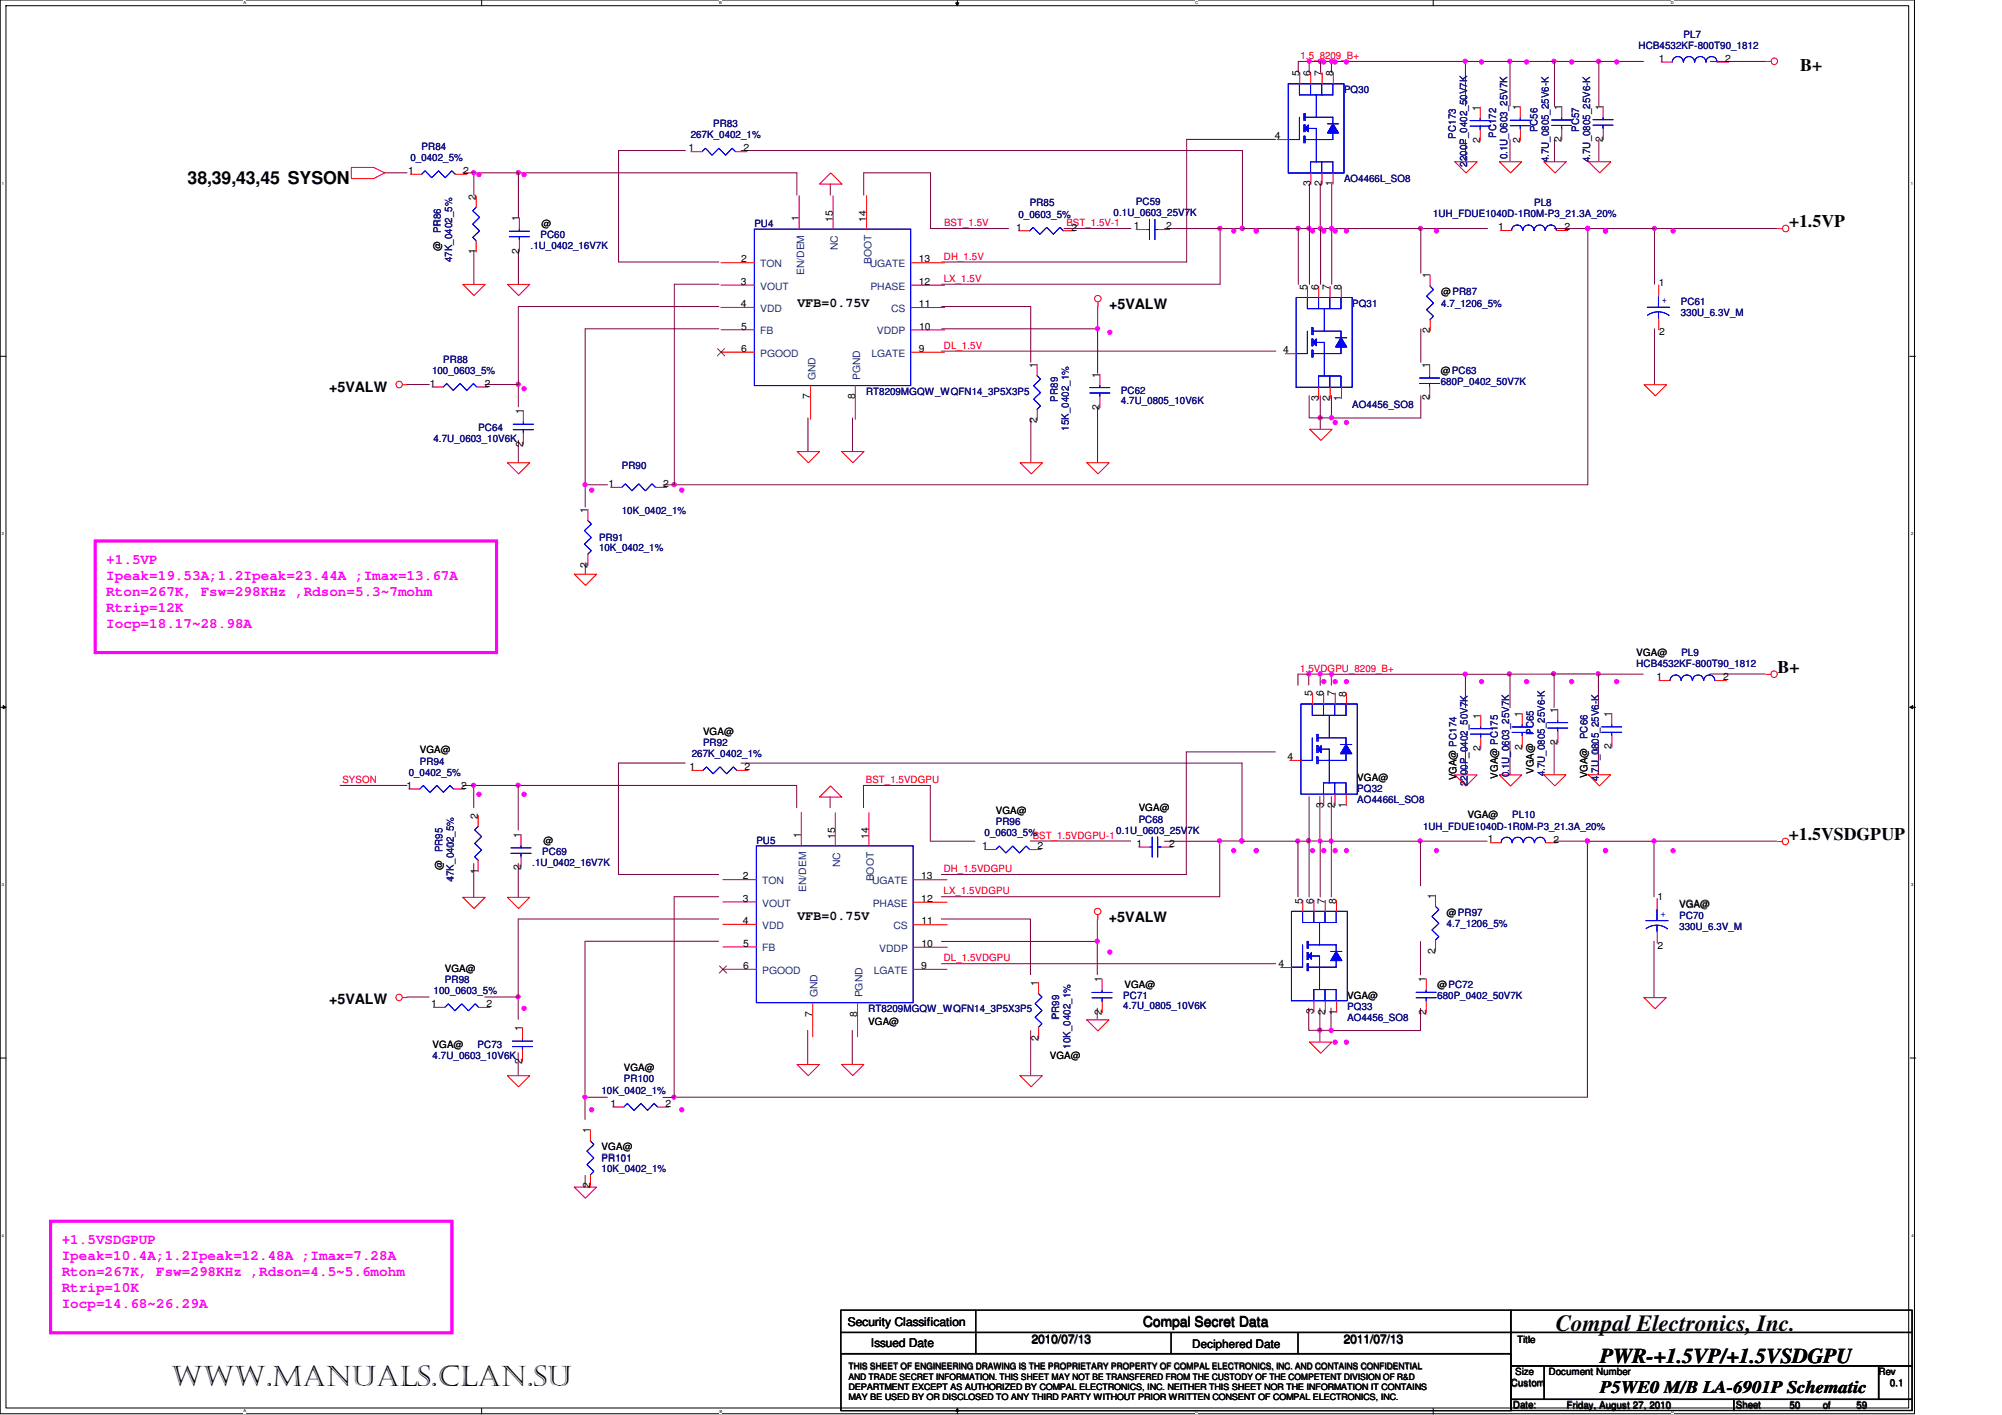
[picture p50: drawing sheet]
<svg xmlns="http://www.w3.org/2000/svg" width="297mm" height="210mm" viewBox="0 0 297 210" stroke-linecap="round" stroke-linejoin="round" font-family="sans-serif">
<defs><g id="words">
<text font-size="4.2" x="25.4" y="205.5">www.manuals.clan.su</text>
<text font-size="3.4" x="230.8" y="197.5">Compal Electronics, Inc.</text>
<text font-size="3.1" x="237.4" y="202.1">PWR-+1.5VP/+1.5VSDGPU</text>
<g font-size="2.6">
<text x="267.1" y="10.5">B+</text>
<text x="27.8" y="27.3">38,39,43,45 SYSON</text>
<text x="265.5" y="33.7">+1.5VP</text>
<text x="263.7" y="99.8">B+</text>
<text x="265.4" y="124.6">+1.5VSDGPUP</text>
<text x="237.4" y="206.6">P5WE0 M/B LA-6901P Schematic</text>
</g>
<g font-size="2.1">
<text x="164.6" y="45.8">+5VALW</text>
<text x="48.8" y="58.1">+5VALW</text>
<text x="164.5" y="136.7">+5VALW</text>
<text x="48.8" y="149">+5VALW</text>
<text x="169.6" y="196.8">Compal Secret Data</text>
</g>
<g font-size="2.1" fill="#f0f">
<text x="15.8" y="83.7">+1.5VP</text>
<text x="15.8" y="86">Ipeak=19.53A;1.2Ipeak=23.44A ;Imax=13.67A</text>
<text x="15.8" y="88.4">Rton=267K, Fsw=298KHz ,Rdson=5.3~7mohm</text>
<text x="15.8" y="90.8">Rtrip=12K</text>
<text x="15.8" y="93.2">Iocp=18.17~28.98A</text>
<text x="9.2" y="184.6">+1.5VSDGPUP</text>
<text x="9.2" y="186.9">Ipeak=10.4A;1.2Ipeak=12.48A ;Imax=7.28A</text>
<text x="9.2" y="189.3">Rton=267K, Fsw=298KHz ,Rdson=4.5~5.6mohm</text>
<text x="9.2" y="191.7">Rtrip=10K</text>
<text x="9.2" y="194.1">Iocp=14.68~26.29A</text>
</g>
<g font-size="2">
<text x="118.3" y="45.5">VFB=0.75V</text>
<text x="118.3" y="136.5">VFB=0.75V</text>
</g>
<g font-size="1.8">
<text x="125.8" y="196.6">Security Classification</text>
<text x="129.2" y="199.8">Issued Date</text>
<text x="153" y="199.3">2010/07/13</text>
<text x="199.3" y="199.3">2011/07/13</text>
</g>
<text font-size="1.7" x="176.9" y="199.9">Deciphered Date</text>
<g font-size="1.5" fill="#000080">
<text x="249.8" y="5.6">PL7</text>
<text x="243.1" y="7.2">HCB4532KF-800T90_1812</text>
<text x="199.4" y="13.8">PQ30</text>
<text x="60.9" y="23.9">0_0402_5%</text>
<text x="62.6" y="22.2">PR84</text>
<text x="102.5" y="20.5">267K_0402_1%</text>
<text x="105.8" y="18.9">PR83</text>
<text x="216" y="20.5" transform="rotate(-90 216 20.5)">PC173</text>
<text x="222" y="20.5" transform="rotate(-90 222 20.5)">PC172</text>
<text x="223.6" y="23.6" transform="rotate(-90 223.6 23.6)">0.1U_0603_25V7K</text>
<text x="228.1" y="19.6" transform="rotate(-90 228.1 19.6)">PC56</text>
<text x="234.3" y="19.6" transform="rotate(-90 234.3 19.6)">PC57</text>
<text x="199.4" y="27">AO4466L_SO8</text>
<text x="217.7" y="24.7" transform="rotate(-90 217.7 24.7)">2200P_0402_50V7K</text>
<text x="229.8" y="24.1" transform="rotate(-90 229.8 24.1)">4.7U_0805_25V6-K</text>
<text x="235.9" y="24" transform="rotate(-90 235.9 24)">4.7U_0805_25V6-K</text>
<text x="65.4" y="34.6" transform="rotate(-90 65.4 34.6)">PR86</text>
<text x="80.2" y="35.3">PC60</text>
<text x="111.9" y="33.7">PU4</text>
<text x="151.1" y="32.3">0_0603_5%</text>
<text x="152.8" y="30.6">PR85</text>
<text x="165.2" y="32.1">0.1U_0603_25V7K</text>
<text x="168.5" y="30.4">PC59</text>
<text x="212.6" y="32.2">1UH_FDUE1040D-1R0M-P3_21.3A_20%</text>
<text x="227.6" y="30.6">PL8</text>
<text x="67.1" y="38.9" transform="rotate(-90 67.1 38.9)">47K_0402_5%</text>
<text x="78.7" y="37">.1U_0402_16V7K</text>
<text x="200.6" y="45.5">PQ31</text>
<text x="213.8" y="45.5">4.7_1206_5%</text>
<text x="249.4" y="45.3">PC61</text>
<text x="249.4" y="46.9">330U_6.3V_M</text>
<text x="65.8" y="53.8">PR88</text>
<text x="64.1" y="55.4">100_0603_5%</text>
<text x="128.5" y="58.6">RT8209MGQW_WQFN14_3P5X3P5</text>
<text x="156.9" y="59.6" transform="rotate(-90 156.9 59.6)">PR89</text>
<text x="166.3" y="58.5">PC62</text>
<text x="166.3" y="60">4.7U_0805_10V6K</text>
<text x="213.8" y="57.1">680P_0402_50V7K</text>
<text x="64.3" y="65.6">4.7U_0603_10V6K</text>
<text x="71" y="64">PC64</text>
<text x="158.6" y="63.9" transform="rotate(-90 158.6 63.9)">15K_0402_1%</text>
<text x="200.6" y="60.5">AO4456_SO8</text>
<text x="92.3" y="69.5">PR90</text>
<text x="92.3" y="76.3">10K_0402_1%</text>
<text x="88.9" y="80.2">PR91</text>
<text x="88.9" y="81.7">10K_0402_1%</text>
<text x="242.8" y="99">HCB4532KF-800T90_1812</text>
<text x="249.5" y="97.3">PL9</text>
<text x="62.3" y="113.4">PR94</text>
<text x="102.6" y="112.3">267K_0402_1%</text>
<text x="104.3" y="110.6">PR92</text>
<text x="227.5" y="109" transform="rotate(-90 227.5 109)">PC65</text>
<text x="235.5" y="109.7" transform="rotate(-90 235.5 109.7)">PC66</text>
<text x="60.6" y="115.1">0_0402_5%</text>
<text x="201.4" y="117.5">PQ32</text>
<text x="201.4" y="119.2">AO4466L_SO8</text>
<text x="217.8" y="116.6" transform="rotate(-90 217.8 116.6)">2200P_0402_50V7K</text>
<text x="223.9" y="115.3" transform="rotate(-90 223.9 115.3)">0.1U_0603_25V7K</text>
<text x="229.2" y="115.1" transform="rotate(-90 229.2 115.1)">4.7U_0805_25V6-K</text>
<text x="237.2" y="115.8" transform="rotate(-90 237.2 115.8)">4.7U_0805_25V6-K</text>
<text x="112.2" y="125.2">PU5</text>
<text x="146.1" y="124">0_0603_5%</text>
<text x="147.7" y="122.4">PR96</text>
<text x="165.6" y="123.7">0.1U_0603_25V7K</text>
<text x="168.9" y="122">PC68</text>
<text x="211.1" y="123.1">1UH_FDUE1040D-1R0M-P3_21.3A_20%</text>
<text x="224.4" y="121.4">PL10</text>
<text x="65.7" y="126.4" transform="rotate(-90 65.7 126.4)">PR95</text>
<text x="67.3" y="130.8" transform="rotate(-90 67.3 130.8)">47K_0402_5%</text>
<text x="79" y="128.5">.1U_0402_16V7K</text>
<text x="80.5" y="126.8">PC69</text>
<text x="214.6" y="137.5">4.7_1206_5%</text>
<text x="249.2" y="136.3">PC70</text>
<text x="249.2" y="137.9">330U_6.3V_M</text>
<text x="64.3" y="147.5">100_0603_5%</text>
<text x="66" y="145.8">PR98</text>
<text x="166.7" y="148.2">PC71</text>
<text x="166.7" y="149.7">4.7U_0805_10V6K</text>
<text x="199.9" y="149.8">PQ33</text>
<text x="213.3" y="148.2">680P_0402_50V7K</text>
<text x="70.9" y="155.5">PC73</text>
<text x="128.8" y="150.1">RT8209MGQW_WQFN14_3P5X3P5</text>
<text x="157.2" y="151.2" transform="rotate(-90 157.2 151.2)">PR99</text>
<text x="158.8" y="155.5" transform="rotate(-90 158.8 155.5)">10K_0402_1%</text>
<text x="199.9" y="151.5">AO4456_SO8</text>
<text x="64.2" y="157.1">4.7U_0603_10V6K</text>
<text x="92.6" y="160.6">PR100</text>
<text x="89.2" y="162.2">10K_0402_1%</text>
<text x="89.3" y="172.3">PR101</text>
<text x="89.3" y="173.8">10K_0402_1%</text>
</g>
<g font-size="1.5">
<text x="192.8" y="11.3" transform="rotate(-90 192.8 11.3)">5</text>
<text x="194.4" y="11.3" transform="rotate(-90 194.4 11.3)">6</text>
<text x="196.1" y="11.3" transform="rotate(-90 196.1 11.3)">7</text>
<text x="197.8" y="11.3" transform="rotate(-90 197.8 11.3)">8</text>
<text x="246.1" y="9.2">1</text>
<text x="256" y="9.2">2</text>
<text x="219.6" y="16.4" transform="rotate(-90 219.6 16.4)">1</text>
<text x="225.5" y="16.3" transform="rotate(-90 225.5 16.3)">1</text>
<text x="231.7" y="16.3" transform="rotate(-90 231.7 16.3)">1</text>
<text x="237.8" y="16.3" transform="rotate(-90 237.8 16.3)">1</text>
<text x="102.2" y="22.5">1</text>
<text x="110.3" y="22.5">2</text>
<text x="189.2" y="20.7">4</text>
<text x="219.6" y="21.2" transform="rotate(-90 219.6 21.2)">2</text>
<text x="225.5" y="21.2" transform="rotate(-90 225.5 21.2)">2</text>
<text x="231.7" y="21.1" transform="rotate(-90 231.7 21.1)">2</text>
<text x="237.8" y="21.1" transform="rotate(-90 237.8 21.1)">2</text>
<text x="60.6" y="25.8">1</text>
<text x="68.7" y="25.8">2</text>
<text x="70.6" y="29.6" transform="rotate(-90 70.6 29.6)">2</text>
<text x="194.5" y="27.7" transform="rotate(-90 194.5 27.7)">3</text>
<text x="196.1" y="27.7" transform="rotate(-90 196.1 27.7)">2</text>
<text x="197.7" y="27.7" transform="rotate(-90 197.7 27.7)">1</text>
<text x="77" y="32.8" transform="rotate(-90 77 32.8)">1</text>
<text x="80.4" y="33.7">@</text>
<text x="118.5" y="32.9" transform="rotate(-90 118.5 32.9)">1</text>
<text x="123.6" y="32.9" transform="rotate(-90 123.6 32.9)">15</text>
<text x="128.5" y="32.9" transform="rotate(-90 128.5 32.9)">14</text>
<text x="150.8" y="34.2">1</text>
<text x="159" y="34.2">2</text>
<text x="168.2" y="34">1</text>
<text x="173" y="34">2</text>
<text x="222.3" y="34.2">1</text>
<text x="232.1" y="34.2">2</text>
<text x="65.4" y="37.2" transform="rotate(-90 65.4 37.2)">@</text>
<text x="70.6" y="37.7" transform="rotate(-90 70.6 37.7)">1</text>
<text x="77" y="37.6" transform="rotate(-90 77 37.6)">2</text>
<text x="110" y="38.9">2</text>
<text x="136.3" y="38.9">13</text>
<text x="212.1" y="41.3" transform="rotate(-90 212.1 41.3)">1</text>
<text x="109.9" y="42.2">3</text>
<text x="109.9" y="45.6">4</text>
<text x="136.3" y="42.3">12</text>
<text x="136.3" y="45.6">11</text>
<text x="194" y="43" transform="rotate(-90 194 43)">5</text>
<text x="195.6" y="43" transform="rotate(-90 195.6 43)">6</text>
<text x="197.3" y="43" transform="rotate(-90 197.3 43)">7</text>
<text x="199" y="43" transform="rotate(-90 199 43)">8</text>
<text x="213.8" y="43.8">@PR87</text>
<text x="246.1" y="42.4">1</text>
<text x="110" y="48.9">5</text>
<text x="110" y="52.2">6</text>
<text x="136.3" y="52.2">9</text>
<text x="136.4" y="48.9">10</text>
<text x="190.4" y="52.4">4</text>
<text x="212.2" y="49.4" transform="rotate(-90 212.2 49.4)">2</text>
<text x="246.2" y="49.8">2</text>
<text x="63.8" y="57.4">1</text>
<text x="71.9" y="57.4">2</text>
<text x="120.2" y="59.2" transform="rotate(-90 120.2 59.2)">7</text>
<text x="126.9" y="59.2" transform="rotate(-90 126.9 59.2)">8</text>
<text x="153.8" y="54.6" transform="rotate(-90 153.8 54.6)">1</text>
<text x="163.1" y="56" transform="rotate(-90 163.1 56)">1</text>
<text x="195.6" y="59.5" transform="rotate(-90 195.6 59.5)">3</text>
<text x="197.3" y="59.5" transform="rotate(-90 197.3 59.5)">2</text>
<text x="199" y="59.5" transform="rotate(-90 199 59.5)">1</text>
<text x="212.1" y="54.6" transform="rotate(-90 212.1 54.6)">1</text>
<text x="212.1" y="59.4" transform="rotate(-90 212.1 59.4)">2</text>
<text x="213.8" y="55.4">@PC63</text>
<text x="77.6" y="61.4" transform="rotate(-90 77.6 61.4)">1</text>
<text x="153.8" y="62.7" transform="rotate(-90 153.8 62.7)">2</text>
<text x="163.2" y="60.8" transform="rotate(-90 163.2 60.8)">2</text>
<text x="77.6" y="66.3" transform="rotate(-90 77.6 66.3)">2</text>
<text x="87.2" y="76.1" transform="rotate(-90 87.2 76.1)">1</text>
<text x="90.3" y="72.3">1</text>
<text x="98.4" y="72.3">2</text>
<text x="87.2" y="84.2" transform="rotate(-90 87.2 84.2)">2</text>
<text x="242.8" y="97.3">VGA@</text>
<text x="245.8" y="100.9">1</text>
<text x="255.6" y="100.9">2</text>
<text x="194.7" y="103.3" transform="rotate(-90 194.7 103.3)">5</text>
<text x="196.3" y="103.3" transform="rotate(-90 196.3 103.3)">6</text>
<text x="198.1" y="103.3" transform="rotate(-90 198.1 103.3)">7</text>
<text x="199.7" y="103.3" transform="rotate(-90 199.7 103.3)">8</text>
<text x="219.7" y="106.6" transform="rotate(-90 219.7 106.6)">1</text>
<text x="225.8" y="106.3" transform="rotate(-90 225.8 106.3)">1</text>
<text x="231.1" y="105.7" transform="rotate(-90 231.1 105.7)">1</text>
<text x="239.1" y="106.3" transform="rotate(-90 239.1 106.3)">1</text>
<text x="62.3" y="111.8">VGA@</text>
<text x="104.3" y="109">VGA@</text>
<text x="191" y="112.8">4</text>
<text x="219.7" y="111.4" transform="rotate(-90 219.7 111.4)">2</text>
<text x="225.8" y="111.2" transform="rotate(-90 225.8 111.2)">2</text>
<text x="231.1" y="110.5" transform="rotate(-90 231.1 110.5)">2</text>
<text x="239.1" y="111.2" transform="rotate(-90 239.1 111.2)">2</text>
<text x="60.3" y="117">1</text>
<text x="68.4" y="117">2</text>
<text x="102.3" y="114.2">1</text>
<text x="110.5" y="114.2">2</text>
<text x="196.4" y="119.8" transform="rotate(-90 196.4 119.8)">3</text>
<text x="198" y="119.8" transform="rotate(-90 198 119.8)">2</text>
<text x="199.7" y="119.8" transform="rotate(-90 199.7 119.8)">1</text>
<text x="201.4" y="115.8">VGA@</text>
<text x="216.1" y="115.8" transform="rotate(-90 216.1 115.8)">VGA@ PC174</text>
<text x="222.2" y="115.5" transform="rotate(-90 222.2 115.5)">VGA@ PC175</text>
<text x="227.5" y="114.8" transform="rotate(-90 227.5 114.8)">VGA@</text>
<text x="235.5" y="115.5" transform="rotate(-90 235.5 115.5)">VGA@</text>
<text x="70.9" y="121.5" transform="rotate(-90 70.9 121.5)">2</text>
<text x="77.3" y="124.3" transform="rotate(-90 77.3 124.3)">1</text>
<text x="80.6" y="125.1">@</text>
<text x="118.8" y="124.3" transform="rotate(-90 118.8 124.3)">1</text>
<text x="123.9" y="124.4" transform="rotate(-90 123.9 124.4)">15</text>
<text x="128.9" y="124.4" transform="rotate(-90 128.9 124.4)">14</text>
<text x="145.7" y="126">1</text>
<text x="147.7" y="120.7">VGA@</text>
<text x="153.9" y="126">2</text>
<text x="168.6" y="125.6">1</text>
<text x="168.9" y="120.4">VGA@</text>
<text x="173.4" y="125.6">2</text>
<text x="217.8" y="121.4">VGA@</text>
<text x="220.7" y="125">1</text>
<text x="230.5" y="125">2</text>
<text x="65.7" y="129.1" transform="rotate(-90 65.7 129.1)">@</text>
<text x="70.9" y="129.6" transform="rotate(-90 70.9 129.6)">1</text>
<text x="77.3" y="129.1" transform="rotate(-90 77.3 129.1)">2</text>
<text x="110.2" y="130.4">2</text>
<text x="136.7" y="130.5">13</text>
<text x="110.2" y="133.7">3</text>
<text x="110.2" y="137.1">4</text>
<text x="136.7" y="133.8">12</text>
<text x="136.7" y="137.1">11</text>
<text x="193.3" y="134.1" transform="rotate(-90 193.3 134.1)">5</text>
<text x="194.9" y="134.1" transform="rotate(-90 194.9 134.1)">6</text>
<text x="196.6" y="134.1" transform="rotate(-90 196.6 134.1)">7</text>
<text x="198.3" y="134.1" transform="rotate(-90 198.3 134.1)">8</text>
<text x="212.9" y="133.3" transform="rotate(-90 212.9 133.3)">1</text>
<text x="214.6" y="135.8">@PR97</text>
<text x="245.9" y="133.4">1</text>
<text x="249.2" y="134.6">VGA@</text>
<text x="110.2" y="140.4">5</text>
<text x="110.2" y="143.7">6</text>
<text x="136.7" y="143.8">9</text>
<text x="136.7" y="140.5">10</text>
<text x="189.7" y="143.5">4</text>
<text x="213" y="141.5" transform="rotate(-90 213 141.5)">2</text>
<text x="245.9" y="140.8">2</text>
<text x="64" y="149.4">1</text>
<text x="66" y="144.1">VGA@</text>
<text x="72.2" y="149.4">2</text>
<text x="154.1" y="146.2" transform="rotate(-90 154.1 146.2)">1</text>
<text x="163.5" y="145.7" transform="rotate(-90 163.5 145.7)">1</text>
<text x="166.8" y="146.6">VGA@</text>
<text x="199.9" y="148.2">VGA@</text>
<text x="211.6" y="145.7" transform="rotate(-90 211.6 145.7)">1</text>
<text x="213.3" y="146.6">@PC72</text>
<text x="64.2" y="155.5">VGA@</text>
<text x="77.5" y="153" transform="rotate(-90 77.5 153)">1</text>
<text x="120.5" y="150.8" transform="rotate(-90 120.5 150.8)">7</text>
<text x="127.2" y="150.8" transform="rotate(-90 127.2 150.8)">8</text>
<text x="128.8" y="152.1">VGA@</text>
<text x="154.1" y="154.4" transform="rotate(-90 154.1 154.4)">2</text>
<text x="163.5" y="150.6" transform="rotate(-90 163.5 150.6)">2</text>
<text x="194.9" y="150.5" transform="rotate(-90 194.9 150.5)">3</text>
<text x="196.6" y="150.5" transform="rotate(-90 196.6 150.5)">2</text>
<text x="198.3" y="150.5" transform="rotate(-90 198.3 150.5)">1</text>
<text x="211.6" y="150.5" transform="rotate(-90 211.6 150.5)">2</text>
<text x="77.5" y="157.8" transform="rotate(-90 77.5 157.8)">2</text>
<text x="92.6" y="158.9">VGA@</text>
<text x="155.8" y="157.1">VGA@</text>
<text x="90.6" y="164.2">1</text>
<text x="98.7" y="164.2">2</text>
<text x="87.6" y="168.1" transform="rotate(-90 87.6 168.1)">1</text>
<text x="89.3" y="170.6">VGA@</text>
<text x="87.6" y="176.3" transform="rotate(-90 87.6 176.3)">2</text>
<text x="224.8" y="203.9">Size</text>
<text x="225.1" y="199.2">Title</text>
<text x="229.8" y="203.9">Document Number</text>
<text x="278.7" y="203.9">Rev</text>
<text x="224.2" y="205.6">Custom</text>
<text x="224.5" y="208.9">Date:</text>
<text x="232.4" y="208.9">Friday, August 27, 2010</text>
<text x="257.5" y="208.9">Sheet</text>
<text x="265.5" y="208.9">50</text>
<text x="270.4" y="208.9">of</text>
<text x="275.4" y="208.9">59</text>
<text x="280.4" y="205.6">0.1</text>
</g>
<g font-size="1.5" fill="#f00">
<text x="193" y="8.8">1.5_8209_B+</text>
<text x="140.1" y="33.6">BST_1.5V</text>
<text x="158.2" y="33.6">BST_1.5V-1</text>
<text x="140" y="41.8">LX_1.5V</text>
<text x="140.1" y="38.5">DH_1.5V</text>
<text x="140.1" y="51.7">DL_1.5V</text>
<text x="192.9" y="99.7">1.5VDGPU_8209_B+</text>
<text x="50.8" y="116.2">SYSON</text>
<text x="128.5" y="116.2">BST_1.5VDGPU</text>
<text x="153.2" y="124.4">BST_1.5VDGPU-1</text>
<text x="140" y="129.4">DH_1.5VDGPU</text>
<text x="140" y="132.7">LX_1.5VDGPU</text>
<text x="140" y="142.6">DL_1.5VDGPU</text>
</g>
<g font-size="1.5" fill="#004080">
<text x="112.8" y="39.7">TON</text>
<text x="119.3" y="40.8" transform="rotate(-90 119.3 40.8)">EN/DEM</text>
<text x="124.3" y="37.1" transform="rotate(-90 124.3 37.1)">NC</text>
<text x="129.1" y="39.7">UGATE</text>
<text x="129.3" y="39.2" transform="rotate(-90 129.3 39.2)">BOOT</text>
<text x="112.8" y="43">VOUT</text>
<text x="112.8" y="46.3">VDD</text>
<text x="129.1" y="43">PHASE</text>
<text x="132.2" y="46.3">CS</text>
<text x="112.8" y="49.6">FB</text>
<text x="112.8" y="52.9">PGOOD</text>
<text x="129.3" y="52.9">LGATE</text>
<text x="130.1" y="49.6">VDDP</text>
<text x="121" y="56.4" transform="rotate(-90 121 56.4)">GND</text>
<text x="127.6" y="56.4" transform="rotate(-90 127.6 56.4)">PGND</text>
<text x="113.1" y="131.2">TON</text>
<text x="124.7" y="128.6" transform="rotate(-90 124.7 128.6)">NC</text>
<text x="129.4" y="131.2">UGATE</text>
<text x="129.6" y="130.8" transform="rotate(-90 129.6 130.8)">BOOT</text>
<text x="113.1" y="134.5">VOUT</text>
<text x="113.1" y="137.8">VDD</text>
<text x="119.6" y="132.3" transform="rotate(-90 119.6 132.3)">EN/DEM</text>
<text x="129.5" y="134.5">PHASE</text>
<text x="132.6" y="137.9">CS</text>
<text x="113.1" y="141.1">FB</text>
<text x="130.4" y="141.2">VDDP</text>
<text x="113.1" y="144.5">PGOOD</text>
<text x="121.3" y="148" transform="rotate(-90 121.3 148)">GND</text>
<text x="128" y="148" transform="rotate(-90 128 148)">PGND</text>
<text x="129.6" y="144.5">LGATE</text>
</g>
<g font-size="1.5" fill="#00f">
<text x="246.6" y="45">+</text>
<text x="246.3" y="136">+</text>
</g>
<g font-size="1.3">
<text x="125.9" y="203.1">THIS SHEET OF ENGINEERING DRAWING IS THE PROPRIETARY PROPERTY OF COMPAL ELECTRONICS, INC. AND CONTAINS CONFIDENTIAL</text>
<text x="125.9" y="204.6">AND TRADE SECRET INFORMATION. THIS SHEET MAY NOT BE TRANSFERED FROM THE CUSTODY OF THE COMPETENT DIVISION OF R&amp;D</text>
<text x="125.9" y="206.2">DEPARTMENT EXCEPT AS AUTHORIZED BY COMPAL ELECTRONICS, INC. NEITHER THIS SHEET NOR THE INFORMATION IT CONTAINS</text>
<text x="125.9" y="207.7">MAY BE USED BY OR DISCLOSED TO ANY THIRD PARTY WITHOUT PRIOR WRITTEN CONSENT OF COMPAL ELECTRONICS, INC.</text>
</g>
<g font-size=".6">
<text x="36.1" y=".6">A</text>
<text x="106.7" y=".6">B</text>
<text x="177.3" y=".6">C</text>
<text x="247.9" y=".6">D</text>
<text x=".3" y="27.4">1</text>
<text x="283.5" y="27.4">1</text>
<text x=".3" y="79.4">2</text>
<text x="283.5" y="79.4">2</text>
<text x=".3" y="131.5">3</text>
<text x="283.6" y="131.5">3</text>
<text x=".3" y="183.5">4</text>
<text x="283.6" y="183.5">4</text>
<text x="36.2" y="209.5">A</text>
<text x="106.7" y="209.5">B</text>
<text x="177.3" y="209.6">C</text>
<text x="247.9" y="209.6">D</text>
</g>
</g></defs>
<path d="M0 0h284l.1 209.7h-284zM.9 .8h282.3v208.1h-282.3z" fill="none" stroke="#000" stroke-width=".15"/>
<g fill="#fff">
<path d="M36.1 .1h.4v.7h-.4z"/>
<path d="M36.2 209h.3v.7h-.3z"/>
</g>
<path d="M71.5 0v.8M71.5 208.9v.8" fill="none" stroke="#000" stroke-width=".15"/>
<g fill="#fff">
<path d="M106.7 .1h.4v.7h-.4z"/>
<path d="M106.7 209h.4v.7h-.4z"/>
</g>
<path d="M142 0v.8M141.8 .4h.5l-.3 .4zM142 208.9l.3 .4h-.5zM142 208.9v.9" fill="none" stroke="#000" stroke-width=".15"/>
<path d="M141.8 .4h.5l-.3 .4zM142 208.9l.3 .4h-.5z" fill="#000"/>
<g fill="#fff">
<path d="M177.3 .1h.4v.7h-.4z"/>
<path d="M177.3 209h.4v.7h-.4z"/>
</g>
<path d="M212.6 0v.8M212.6 208.9v.9" fill="none" stroke="#000" stroke-width=".15"/>
<g fill="#fff">
<path d="M247.9 .1h.4v.7h-.4z"/>
<path d="M247.9 209h.4v.7h-.4z"/>
<path d="M.3 26.8h.2v.7h-.2z"/>
<path d="M283.5 26.8h.3v.7h-.3z"/>
<path d="M.3 78.9h.2v.6h-.2z"/>
<path d="M283.6 78.9h.2v.6h-.2z"/>
</g>
<path d="M0 52.9h.9M283.3 52.9h.9" fill="none" stroke="#000" stroke-width=".15"/>
<g fill="#fff">
<path d="M.3 130.9h.2v.7h-.2z"/>
<path d="M283.6 130.9h.3v.7h-.3z"/>
</g>
<path d="M0 104.9h.9M.5 104.7l.4 .2-.4 .2zM283.4 104.9l.4-.2v.4zM283.4 104.9h.8" fill="none" stroke="#000" stroke-width=".15"/>
<path d="M.5 104.7l.4 .2-.4 .2zM283.4 104.9l.4-.2v.4z" fill="#000"/>
<g fill="#fff">
<path d="M.3 182.9h.2v.7h-.2z"/>
<path d="M283.6 182.9h.3v.7h-.3z"/>
</g>
<path d="M0 156.9h.9M283.4 156.9h.8" fill="none" stroke="#000" stroke-width=".15"/>
<path d="M195.8 152.8v1.7" fill="none" stroke="#800040" stroke-width=".15"/>
<circle cx="195.8" cy="152.8" r=".32" fill="#f0f"/>
<circle cx="195.8" cy="152.8" r=".32" fill="none" stroke="#f0f" stroke-width=".15"/>
<path d="M194.2 100v1.6M230.5 100h6.6M176 111.5h13.2M194.2 149.5v3.3h1.6M195.8 149.5v3.3M197.5 149.5v3.3h-1.7" fill="none" stroke="#800040" stroke-width=".15"/>
<circle cx="237.1" cy="99.9" r=".32" fill="#f0f"/>
<circle cx="237.1" cy="99.9" r=".32" fill="none" stroke="#f0f" stroke-width=".15"/>
<circle cx="230.5" cy="99.9" r=".32" fill="#f0f"/>
<circle cx="230.5" cy="99.9" r=".32" fill="none" stroke="#f0f" stroke-width=".15"/>
<path d="M194.2 124.8h1.6" fill="none" stroke="#800040" stroke-width=".15"/>
<circle cx="194.2" cy="124.7" r=".32" fill="#f0f"/>
<circle cx="194.2" cy="124.7" r=".32" fill="none" stroke="#f0f" stroke-width=".15"/>
<path d="M176 111.5v18.2M195.8 118.1v6.7M100 133h6.6M106.6 139.6h-19.8v23.2M139.7 136.3h13.2v8.3M152.9 124.8h14.8M245.4 139.6v8.3M245.4 124.8v8.2M119.8 152.8v5M126.5 152.8v5M162.8 149.5v1.7M100 162.8h135.5" fill="none" stroke="#800040" stroke-width=".15"/>
<circle cx="100" cy="162.7" r=".32" fill="#f0f"/>
<circle cx="100" cy="162.7" r=".32" fill="none" stroke="#f0f" stroke-width=".15"/>
<path d="M101.7 113.2h-9.9v16.5M181 124.8h3.3" fill="none" stroke="#800040" stroke-width=".15"/>
<circle cx="184.3" cy="124.7" r=".32" fill="#f0f"/>
<circle cx="184.3" cy="124.7" r=".32" fill="none" stroke="#f0f" stroke-width=".15"/>
<path d="M181 124.8v8.2" fill="none" stroke="#800040" stroke-width=".15"/>
<circle cx="180.9" cy="124.7" r=".32" fill="#f0f"/>
<circle cx="180.9" cy="124.7" r=".32" fill="none" stroke="#f0f" stroke-width=".15"/>
<path d="M184.3 113.2v11.6M139.7 133h41.3" fill="none" stroke="#800040" stroke-width=".15"/>
<circle cx="184.3" cy="124.7" r=".32" fill="#f0f"/>
<circle cx="184.3" cy="124.7" r=".32" fill="none" stroke="#f0f" stroke-width=".15"/>
<path d="M109.9 113.2h74.4M91.8 129.7h14.8M90.1 162.8h-3.3v3.3" fill="none" stroke="#800040" stroke-width=".15"/>
<circle cx="86.8" cy="162.7" r=".32" fill="#f0f"/>
<circle cx="86.8" cy="162.7" r=".32" fill="none" stroke="#f0f" stroke-width=".15"/>
<path d="M76.9 156.2v3.3M76.9 147.9v3.3" fill="none" stroke="#800040" stroke-width=".15"/>
<circle cx="76.9" cy="147.9" r=".32" fill="#f0f"/>
<circle cx="76.9" cy="147.9" r=".32" fill="none" stroke="#f0f" stroke-width=".15"/>
<path d="M237.2 100v4.9M253.7 100h8.2M76.9 116.5h41.3M237.2 109.9v5M100 133v29.8M106.6 136.3h-29.7v11.6h-5M139.7 129.7h36.3M162.8 139.6v5M60.4 147.9h3.3" fill="none" stroke="#800040" stroke-width=".15"/>
<circle cx="76.9" cy="116.5" r=".32" fill="#f0f"/>
<circle cx="76.9" cy="116.5" r=".32" fill="none" stroke="#f0f" stroke-width=".15"/>
<path d="M50.5 116.5h9.9M76.9 116.5v6.6M128.1 116.5h9.9v8.3M210.7 124.8h10" fill="none" stroke="#800040" stroke-width=".15"/>
<circle cx="210.7" cy="124.7" r=".32" fill="#f0f"/>
<circle cx="210.7" cy="124.7" r=".32" fill="none" stroke="#f0f" stroke-width=".15"/>
<path d="M162.8 136.3v3.3M230.6 124.8h4.9M245.4 124.8h18.2" fill="none" stroke="#800040" stroke-width=".15"/>
<circle cx="245.4" cy="124.7" r=".32" fill="#f0f"/>
<circle cx="245.4" cy="124.7" r=".32" fill="none" stroke="#f0f" stroke-width=".15"/>
<path d="M235.5 124.8v38" fill="none" stroke="#800040" stroke-width=".15"/>
<circle cx="235.5" cy="124.7" r=".32" fill="#f0f"/>
<circle cx="235.5" cy="124.7" r=".32" fill="none" stroke="#f0f" stroke-width=".15"/>
<path d="M70.3 116.5h6.6M118.2 116.5v3.3M123.2 118.2v1.6M128.1 116.5v3.3M76.9 128.1v4.9M139.7 139.7h23.1" fill="none" stroke="#800040" stroke-width=".15"/>
<circle cx="162.8" cy="139.6" r=".32" fill="#f0f"/>
<circle cx="162.8" cy="139.6" r=".32" fill="none" stroke="#f0f" stroke-width=".15"/>
<path d="M197.5 118.2v6.6h-1.6M138 124.8h6.7M139.7 143h49.6M152.9 152.9v6.6" fill="none" stroke="#800040" stroke-width=".15"/>
<circle cx="195.9" cy="124.8" r=".32" fill="#f0f"/>
<circle cx="195.9" cy="124.8" r=".32" fill="none" stroke="#f0f" stroke-width=".15"/>
<path d="M197.5 124.8h13.3v6.6" fill="none" stroke="#800040" stroke-width=".15"/>
<circle cx="197.5" cy="124.8" r=".32" fill="#f0f"/>
<circle cx="197.5" cy="124.8" r=".32" fill="none" stroke="#f0f" stroke-width=".15"/>
<path d="M210.8 139.7v4.9M210.8 149.6v3.3h-13.3" fill="none" stroke="#800040" stroke-width=".15"/>
<circle cx="197.5" cy="152.9" r=".32" fill="#f0f"/>
<circle cx="197.5" cy="152.9" r=".32" fill="none" stroke="#f0f" stroke-width=".15"/>
<path d="M192.6 124.8h1.6" fill="none" stroke="#800040" stroke-width=".15"/>
<circle cx="192.6" cy="124.8" r=".32" fill="#f0f"/>
<circle cx="192.6" cy="124.8" r=".32" fill="none" stroke="#f0f" stroke-width=".15"/>
<path d="M224 100h6.6v5M194.2 118.2v14.8M230.6 109.9v5M86.8 174.4v1.6M98.4 162.8h1.6" fill="none" stroke="#800040" stroke-width=".15"/>
<circle cx="224" cy="100" r=".32" fill="#f0f"/>
<circle cx="224" cy="100" r=".32" fill="none" stroke="#f0f" stroke-width=".15"/>
<path d="M70.3 116.5v3.3" fill="none" stroke="#800040" stroke-width=".15"/>
<circle cx="70.3" cy="116.5" r=".32" fill="#f0f"/>
<circle cx="70.3" cy="116.5" r=".32" fill="none" stroke="#f0f" stroke-width=".15"/>
<path d="M194.2 100h1.7v1.7M68.6 116.5h1.7M70.3 128.1v4.9M184.3 124.8h8.3v8.2M195.9 124.8v8.2M197.5 124.8v8.2" fill="none" stroke="#800040" stroke-width=".15"/>
<circle cx="194.2" cy="100" r=".32" fill="#f0f"/>
<circle cx="194.2" cy="100" r=".32" fill="none" stroke="#f0f" stroke-width=".15"/>
<path d="M195.9 100h1.6v1.7" fill="none" stroke="#800040" stroke-width=".15"/>
<circle cx="195.9" cy="100" r=".32" fill="#f0f"/>
<circle cx="195.9" cy="100" r=".32" fill="none" stroke="#f0f" stroke-width=".15"/>
<path d="M192.6 100v1.7M237.2 100h6.6M172.8 124.8h8.2M235.6 124.8h9.9" fill="none" stroke="#800040" stroke-width=".15"/>
<circle cx="235.5" cy="124.8" r=".32" fill="#f0f"/>
<circle cx="235.5" cy="124.8" r=".32" fill="none" stroke="#f0f" stroke-width=".15"/>
<path d="M195.9 62v1.6M192.6 100h1.6" fill="none" stroke="#800040" stroke-width=".15"/>
<circle cx="195.9" cy="62" r=".32" fill="#f0f"/>
<circle cx="195.9" cy="62" r=".32" fill="none" stroke="#f0f" stroke-width=".15"/>
<path d="M195.9 9.1h1.6v1.7M176.1 20.7h13.2M194.2 58.7v3.3h1.7M195.9 58.7v3.3M197.5 58.7v3.3h-1.6" fill="none" stroke="#800040" stroke-width=".15"/>
<circle cx="195.9" cy="9.1" r=".32" fill="#f0f"/>
<circle cx="195.9" cy="9.1" r=".32" fill="none" stroke="#f0f" stroke-width=".15"/>
<path d="M194.2 9.1v1.7M230.6 9.1h6.6" fill="none" stroke="#800040" stroke-width=".15"/>
<circle cx="237.2" cy="9.1" r=".32" fill="#f0f"/>
<circle cx="237.2" cy="9.1" r=".32" fill="none" stroke="#f0f" stroke-width=".15"/>
<circle cx="230.6" cy="9.1" r=".32" fill="#f0f"/>
<circle cx="230.6" cy="9.1" r=".32" fill="none" stroke="#f0f" stroke-width=".15"/>
<path d="M194.2 33.9h1.7" fill="none" stroke="#800040" stroke-width=".15"/>
<circle cx="194.2" cy="33.9" r=".32" fill="#f0f"/>
<circle cx="194.2" cy="33.9" r=".32" fill="none" stroke="#f0f" stroke-width=".15"/>
<path d="M157.9 33.9h9.9M176.1 20.7v18.2M195.9 27.3v6.6M245.5 33.9v8.3M100 42.2h6.7M106.7 48.8h-19.9v23.1M139.7 45.5h13.2v8.2M245.5 48.8v8.2M100 71.9h135.6M119.9 62v5M126.5 62v5M162.8 60.3v8.3" fill="none" stroke="#800040" stroke-width=".15"/>
<circle cx="100" cy="71.9" r=".32" fill="#f0f"/>
<circle cx="100" cy="71.9" r=".32" fill="none" stroke="#f0f" stroke-width=".15"/>
<path d="M101.7 22.3h-9.9v16.6M181 33.9h3.3" fill="none" stroke="#800040" stroke-width=".15"/>
<circle cx="184.3" cy="33.9" r=".32" fill="#f0f"/>
<circle cx="184.3" cy="33.9" r=".32" fill="none" stroke="#f0f" stroke-width=".15"/>
<path d="M181 33.9v8.3" fill="none" stroke="#800040" stroke-width=".15"/>
<circle cx="181" cy="33.9" r=".32" fill="#f0f"/>
<circle cx="181" cy="33.9" r=".32" fill="none" stroke="#f0f" stroke-width=".15"/>
<path d="M184.3 22.3v11.6M139.7 42.2h41.3" fill="none" stroke="#800040" stroke-width=".15"/>
<circle cx="184.3" cy="33.9" r=".32" fill="#f0f"/>
<circle cx="184.3" cy="33.9" r=".32" fill="none" stroke="#f0f" stroke-width=".15"/>
<path d="M91.8 38.9h14.9M110 22.3h74.3M90.1 71.9h-3.3v3.3" fill="none" stroke="#800040" stroke-width=".15"/>
<circle cx="86.8" cy="71.9" r=".32" fill="#f0f"/>
<circle cx="86.8" cy="71.9" r=".32" fill="none" stroke="#f0f" stroke-width=".15"/>
<path d="M76.9 57v3.3M76.9 65.3v3.3" fill="none" stroke="#800040" stroke-width=".15"/>
<circle cx="76.9" cy="57" r=".32" fill="#f0f"/>
<circle cx="76.9" cy="57" r=".32" fill="none" stroke="#f0f" stroke-width=".15"/>
<path d="M237.2 9.1v6.6M253.8 9.1h8.2M76.9 25.6h41.3M139.7 38.9h36.4M237.2 20.7v3.3M60.4 57h3.3M100.1 42.2v29.7M106.7 45.5h-29.8v11.5h-4.9M162.9 48.8v6.6" fill="none" stroke="#800040" stroke-width=".15"/>
<circle cx="76.9" cy="25.6" r=".32" fill="#f0f"/>
<circle cx="76.9" cy="25.6" r=".32" fill="none" stroke="#f0f" stroke-width=".15"/>
<path d="M57.1 25.6h3.3M76.9 25.6v6.7M128.2 25.6h9.9v8.3M210.8 33.9h9.9" fill="none" stroke="#800040" stroke-width=".15"/>
<circle cx="210.8" cy="33.9" r=".32" fill="#f0f"/>
<circle cx="210.8" cy="33.9" r=".32" fill="none" stroke="#f0f" stroke-width=".15"/>
<path d="M230.6 33.9h5M245.5 33.9h18.2M162.9 45.5v3.3" fill="none" stroke="#800040" stroke-width=".15"/>
<circle cx="245.5" cy="33.9" r=".32" fill="#f0f"/>
<circle cx="245.5" cy="33.9" r=".32" fill="none" stroke="#f0f" stroke-width=".15"/>
<path d="M235.6 33.9v38" fill="none" stroke="#800040" stroke-width=".15"/>
<circle cx="235.6" cy="33.9" r=".32" fill="#f0f"/>
<circle cx="235.6" cy="33.9" r=".32" fill="none" stroke="#f0f" stroke-width=".15"/>
<path d="M70.3 25.6h6.6M76.9 37.2v5M118.2 25.6v3.3M123.2 27.3v1.6M128.2 25.6v3.3M139.7 48.8h23.2" fill="none" stroke="#800040" stroke-width=".15"/>
<circle cx="162.8" cy="48.8" r=".32" fill="#f0f"/>
<circle cx="162.8" cy="48.8" r=".32" fill="none" stroke="#f0f" stroke-width=".15"/>
<path d="M138.1 33.9h11.5M197.6 27.3v6.6h-1.7M139.7 52.1h49.6M152.9 62v6.6" fill="none" stroke="#800040" stroke-width=".15"/>
<circle cx="195.9" cy="33.9" r=".32" fill="#f0f"/>
<circle cx="195.9" cy="33.9" r=".32" fill="none" stroke="#f0f" stroke-width=".15"/>
<path d="M197.6 33.9h13.2v6.6" fill="none" stroke="#800040" stroke-width=".15"/>
<circle cx="197.6" cy="33.9" r=".32" fill="#f0f"/>
<circle cx="197.6" cy="33.9" r=".32" fill="none" stroke="#f0f" stroke-width=".15"/>
<path d="M210.8 48.8v4.9M210.8 58.7v3.3h-13.2" fill="none" stroke="#800040" stroke-width=".15"/>
<circle cx="197.6" cy="62" r=".32" fill="#f0f"/>
<circle cx="197.6" cy="62" r=".32" fill="none" stroke="#f0f" stroke-width=".15"/>
<path d="M192.6 33.9h1.7" fill="none" stroke="#800040" stroke-width=".15"/>
<circle cx="192.6" cy="33.9" r=".32" fill="#f0f"/>
<circle cx="192.6" cy="33.9" r=".32" fill="none" stroke="#f0f" stroke-width=".15"/>
<path d="M192.6 9.1v1.7M224 9.1h6.6v6.6M70.3 25.6v3.3M194.3 27.3v14.9M230.6 20.7v3.3M98.4 71.9h1.7" fill="none" stroke="#800040" stroke-width=".15"/>
<circle cx="70.3" cy="25.6" r=".32" fill="#f0f"/>
<circle cx="70.3" cy="25.6" r=".32" fill="none" stroke="#f0f" stroke-width=".15"/>
<path d="M237.3 9.1h6.6M68.7 25.6h1.6M70.3 37.2v5M172.8 33.9h8.3M235.6 33.9h9.9" fill="none" stroke="#800040" stroke-width=".15"/>
<circle cx="235.6" cy="33.9" r=".32" fill="#f0f"/>
<circle cx="235.6" cy="33.9" r=".32" fill="none" stroke="#f0f" stroke-width=".15"/>
<path d="M192.6 9.1h3.3v1.7M184.4 33.9h8.2v8.3M195.9 33.9v8.3M197.6 33.9v8.3" fill="none" stroke="#800040" stroke-width=".15"/>
<circle cx="194.3" cy="9.1" r=".32" fill="#f0f"/>
<circle cx="194.3" cy="9.1" r=".32" fill="none" stroke="#f0f" stroke-width=".15"/>
<path d="M197.6 9.1h19.8v6.6M217.4 20.7v3.3M224 20.7v3.3M86.8 83.5v1.7" fill="none" stroke="#800040" stroke-width=".15"/>
<circle cx="197.6" cy="9.1" r=".32" fill="#f0f"/>
<circle cx="197.6" cy="9.1" r=".32" fill="none" stroke="#f0f" stroke-width=".15"/>
<path d="M224 9.1v6.6" fill="none" stroke="#800040" stroke-width=".15"/>
<circle cx="224" cy="9.1" r=".32" fill="#f0f"/>
<circle cx="224" cy="9.1" r=".32" fill="none" stroke="#f0f" stroke-width=".15"/>
<path d="M217.4 9.1h6.6" fill="none" stroke="#800040" stroke-width=".15"/>
<circle cx="217.4" cy="9.1" r=".32" fill="#f0f"/>
<circle cx="217.4" cy="9.1" r=".32" fill="none" stroke="#f0f" stroke-width=".15"/>
<path d="M197.6 100h19.8v5M217.4 109.9v5M224 109.9v5" fill="none" stroke="#800040" stroke-width=".15"/>
<circle cx="197.6" cy="100" r=".32" fill="#f0f"/>
<circle cx="197.6" cy="100" r=".32" fill="none" stroke="#f0f" stroke-width=".15"/>
<path d="M217.4 100h6.6v5" fill="none" stroke="#800040" stroke-width=".15"/>
<circle cx="217.4" cy="100" r=".32" fill="#f0f"/>
<circle cx="217.4" cy="100" r=".32" fill="none" stroke="#f0f" stroke-width=".15"/>
<g fill="none" stroke="#f00" stroke-width=".15">
<path d="M262.1 9.1h.7M52.1 24.8h3.3l1.7 .8-1.7 .9h-3.3zM123.3 25.7l1.6 1.6h-3.3zM215.9 24h3.3l-1.7 1.7zM222.5 24h3.3l-1.7 1.7zM229.1 24h3.3l-1.7 1.7zM235.7 24h3.3l-1.6 1.7zM263.8 33.9h.7M59.7 57.1h.7M68.7 42.2h3.3l-1.7 1.6zM75.3 42.2h3.3l-1.6 1.6zM162.9 44.8v.7"/>
<path d="M244 57.1h3.3l-1.7 1.6zM75.3 68.6h3.3l-1.6 1.7zM118.3 67h3.3l-1.7 1.6zM124.9 67h3.3l-1.7 1.6zM151.4 68.6h3.3l-1.7 1.7zM161.3 68.6h3.3l-1.7 1.7zM194.3 63.7h3.3l-1.6 1.6zM85.2 85.2h3.3l-1.6 1.6zM121.6 118.2l1.6-1.6 1.7 1.6zM215.9 114.9h3.3l-1.7 1.7zM222.5 114.9h3.3l-1.7 1.7zM229 114.9h3.4l-1.7 1.7z"/>
<path d="M235.7 114.9h3.3l-1.7 1.7zM262.1 100h.7M68.7 133.1h3.3l-1.7 1.7zM75.3 133.1h3.3l-1.7 1.7zM162.9 135.7v.7M263.8 124.8h.6M59.7 148h.7M75.3 159.6h3.3l-1.7 1.6zM118.3 157.9h3.3l-1.7 1.7zM124.9 157.9h3.3l-1.7 1.6zM151.3 159.6h3.3l-1.6 1.6zM161.2 151.3h3.3l-1.6 1.6z"/>
<path d="M194.3 154.6h3.3l-1.6 1.6zM243.9 148h3.3l-1.6 1.6zM85.2 176.1h3.3l-1.6 1.7z"/>
<circle cx="263.3" cy="9.1" r=".48"/>
<circle cx="264.9" cy="33.9" r=".48"/>
<circle cx="59.2" cy="57" r=".48"/>
<circle cx="162.9" cy="44.3" r=".48"/>
<circle cx="263.2" cy="100" r=".48"/>
<circle cx="162.9" cy="135.2" r=".48"/>
<circle cx="264.9" cy="124.8" r=".48"/>
<circle cx="59.2" cy="148" r=".48"/>
</g>
<g fill="none" stroke="#000" stroke-width=".15">
<path d="M124.7 194.3h99.4v3.3h-99.4zM124.7 197.6h99.4v3.2h-99.4zM124.8 194.4h99.4v3.3h-99.4zM124.8 197.7h99.4v3.1h-99.4zM144.8 194.3v3.3M144.8 197.7v3.1M144.8 194.4v3.3M144.8 194.4v6.4M173.8 197.7v3.1M192.6 197.7v3.1M224.1 194.3h59.6v3.3h-59.6zM224.1 197.6h59.6v5h-59.6z"/>
<path d="M224.2 194.4h59.5v3.3h-59.5zM224.2 197.7h59.5v4.9h-59.5zM124.8 200.8h99.4v8.4h-99.4zM124.8 200.8h99.4v8.5h-99.4zM173.7 200.8v-3.1l.1 3.1M224.1 202.6h5v5h-5zM224.1 207.6h33.1v1.6h-33.1zM224.2 202.6h4.9v5h-4.9zM224.2 207.6h33v1.6h-33zM224.2 202.6h5v5h-5zM224.2 207.6h33.1v1.7h-33.1zM229.1 202.6h49.6v5h-49.6z"/>
<path d="M229.2 202.6h49.6v5h-49.6zM257.2 207.6h26.5v1.6h-26.5zM257.3 207.6h26.4v1.7h-26.4zM278.7 202.6h5v5h-5zM278.8 202.6h4.9v5h-4.9z"/>
</g>
<path d="M14.1 80.3h59.6v16.5h-59.6zM7.5 181.2h59.6v16.5h-59.6z" fill="none" stroke="#f0f" stroke-width=".47"/>
<g fill="none" stroke="#00f" stroke-width=".15">
<path d="M192.8 17.4v3.3h-1.7M192.8 12.4v1.7h5v-1.7M193.5 17.9v-1h.1v1M193.5 19.6v-1.1h.1v1.1M193.6 17.4h4.2v1M194.1 19h1.2M194.4 12.4v1.7M195.3 14.1v3.3M196.1 12.4v1.7M197 18.4h1.6M197.8 19.7v1M193.5 21.2v-1h.1v1"/>
<path d="M194.4 24v1.7M195.3 20.7v3.3M196.1 24v1.7M197.8 24v1.7"/>
</g>
<path d="M197.8 18.4l.8 1.3h-1.6z" fill="#00f"/>
<path d="M197.8 18.4l.8 1.3h-1.6zM193.6 20.7h4.2" fill="none" stroke="#00f" stroke-width=".15"/>
<path d="M194.1 18.5v1.1l-.5-.6z" fill="#00f"/>
<g fill="none" stroke="#00f" stroke-width=".15">
<path d="M191.1 12.4h8.3v13.3h-8.3zM192.8 17.4v3.3h-1.7M193.5 17.9v-1h.2v1M193.5 19.6v-1.1h.2v1.1M193.7 17.4h4.1v1M194.1 18.5v1.1l-.5-.6zM194.1 19h1.2v5M194.5 12.4v1.7M195.3 14.1v3.3M196.1 12.4v1.7M197 18.4h1.6M197.8 12.4v1.7h-5v-1.7"/>
<path d="M197.8 19.7v1M193.5 21.2v-1h.2v1M196.1 24v1.7M197.8 24h-3.4l.1 1.7M197.8 24v1.7"/>
</g>
<path d="M197.8 18.4l.8 1.3h-1.6z" fill="#00f"/>
<path d="M197.8 18.4l.8 1.3h-1.6zM193.7 20.7h4.1" fill="none" stroke="#00f" stroke-width=".15"/>
<path d="M194.1 18.5v1.1l-.4-.6z" fill="#00f"/>
<g fill="none" stroke="#00f" stroke-width=".15">
<path d="M191.2 12.4h8.2v13.3h-8.2zM194.1 18.5v1.1l-.4-.6zM195.3 19v1.7M236.4 18.6h2.9M236.4 17.8h2.9M237.8 17.4v.4M237.8 18.6v.5M75.6 35.1h2.9M75.6 34.3h2.9M77.1 34v.3M77.1 35.1v.5M111.9 34h23.2v23.2h-23.2z"/>
<path d="M194.5 24h3.3M161.7 58.3h3M161.7 57.5h3M163.2 57.2v.3M163.2 58.8v-.5v.5M244.4 45.6h3.3M244.4 46.8a2.65 2.65 0 0 1 3.2 0M244.5 46.8a2.65 2.65 0 0 1 3.2 0M246.1 43.9v1.7M246.1 47.2v-.9v.9M229.6 108h3M229.6 107.2h3"/>
<path d="M231.1 106.9v.3M231.1 108v.5M222.7 125a.81 .81 0 0 1 .8-.8 .81 .81 0 0 1 .8 .8 .8 .8 0 0 0-.8-.8 .8 .8 0 0 0-.8 .8M224.6 124.4a.82 .82 0 0 1 .9-.1 .82 .82 0 0 1 .5 .7 .81 .81 0 0 0-.8-.8 .81 .81 0 0 0-.8 .8zM226.3 124.4a.82 .82 0 0 1 .8-.1 .82 .82 0 0 1 .5 .7 .81 .81 0 0 0-.8-.8 .81 .81 0 0 0-.8 .8zM227.7 125a.81 .81 0 0 1 .8-.8 .81 .81 0 0 1 .8 .8 .8 .8 0 0 0-.8-.8 .8 .8 0 0 0-.8 .8M244.2 136.6h3.3M244.2 137.8a2.65 2.65 0 0 1 3.2 0 2.64 2.64 0 0 0-3.2 0M245.8 134.9v1.7M245.8 138.2v-1l.1 1"/>
</g>
<g fill="none" stroke="#f00" stroke-width=".15">
<path d="M192.8 10.8v1.6M194.5 10.8v1.6M196.2 10.8v1.6M197.8 10.8v1.6M237.9 15.8v1.6M237.9 19.1v1.6M77.1 32.3v1.7M77.1 35.6v1.7M107 39h4.9M118.6 29v5M123.6 29v5M128.6 29v5"/>
<path d="M135.2 39h5M189.5 20.7h1.7M194.5 25.7v1.6M196.1 25.7v1.6M197.8 25.7v1.6M107 42.3h4.9M107 45.6h4.9M107 48.9h5M107 52.2h5M120.3 57.2v5M126.9 57.2v5M135.2 52.2h4.9"/>
<path d="M135.2 42.3h5M135.2 45.6h5M135.2 48.9h5M163.2 55.5v1.7M163.2 58.8v1.7M246.1 42.3v1.6M246.1 47.2v1.7M231.1 105.2v1.7M231.1 108.5v1.7M221.1 125h1.6M229.4 125h1.6M245.9 133.3v1.6"/>
<path d="M245.9 138.2v1.7"/>
</g>
<path d="M106.5 51.7l1 1.1M107.5 51.7l-1.1 1.1" fill="none" stroke="#804000" stroke-width=".15"/>
<path d="M198.2 141.1l.9 1.4h-1.7z" fill="#00f"/>
<path d="M198.2 141.1l.9 1.4h-1.7z" fill="none" stroke="#00f" stroke-width=".15"/>
<path d="M194.6 141.3v1l-.5-.5z" fill="#00f"/>
<g fill="none" stroke="#00f" stroke-width=".15">
<path d="M191.6 135.2h8.3v13.3h-8.3zM193.9 139.6h.2v1.1h-.2zM194.9 135.2v1.6M195.8 136.8v3.4M196.6 135.2v1.6M198.2 135.2v1.6h-4.9v-1.6M193.3 140.2v3.3h-1.7M193.9 143h.2v1h-.2zM193.9 141.3h.2v1h-.2zM194.1 140.2h4.1v.9M194.6 141.8h1.2v5M194.6 141.3v1l-.5-.5z"/>
<path d="M196.6 146.8v1.7M196.6 146.8h1.6v1.7M196.6 146.8h-1.7v1.7M197.4 141.1h1.7M198.2 142.5v1h-4.1"/>
</g>
<path d="M198.3 141.1l.8 1.4h-1.7z" fill="#00f"/>
<path d="M198.3 141.1l.8 1.4h-1.7z" fill="none" stroke="#00f" stroke-width=".15"/>
<path d="M194.6 141.3v1l-.5-.5z" fill="#00f"/>
<g fill="none" stroke="#00f" stroke-width=".15">
<path d="M224.1 18.6h2.9M224.1 17.8h2.9M225.6 17.5v.3M225.6 18.6v.6M230.2 18.6h3h-3M230.2 17.8h3h-3M231.7 17.5v.3M231.7 18.6v.5M70.6 30.7l-.5 .6 1.1 .9-1.1 1.1 1.1 .9-1.1 1 .5 .5M170.2 34.1h.3M170.5 32.6v2.9M171.4 32.6v2.9"/>
<path d="M171.9 34.1h-.5h.5M70.8 57.4l-.6-.5-.9 1-1-1-1 1-1-1-.5 .5 .5-.5 1 1 1-1 1 1 .9-1 .6 .5M153.9 55.7l.5 .5-1 1 1 1-1 1 1 1-.5 .5M212.1 55.7v.4M212.1 56.9v.5M212.2 42.4l.5 .6-1 .9 1 1.1-1 .9 1 1-.5 .5M213.6 56.9h-3h3M213.6 56.1h-3h3M87.2 77.2l.5 .5-1 1 1 1-1 1 1 1-.5 .5M92.3 72.3l.5-.5 1 1 1-1 1 1 .9-1 .5 .5M62.3 117l.5-.5 1 1 1-1 1 1 1-1 .5 .5M75.8 126.6h3"/>
<path d="M75.8 125.8h3M77.3 125.4v.4M77.3 126.6v.5M112.2 125.5h23.3v23.2h-23.3zM170.6 125.6h.4M171 124.2v2.9M171.8 124.2v2.9M172.3 125.6h-.5l.5 .1M191.6 135.2h8.3v13.3h-8.3zM193.3 135.2v1.6h5v-1.6M194 139.7h.1v1h-.1zM194.9 135.2v1.6"/>
<path d="M195.8 136.8v3.4M196.6 135.2v1.6M162 148h3M162 147.2h3M163.5 146.9v.3M163.5 148.5v-.5v.5M193.3 140.2v3.3h-1.7M194 143h.1v1h-.1zM194 141.3h.1v1h-.1zM194.1 140.2h4.2v.9M194.6 141.3v1l-.5-.5zM194.6 141.8h1.2v5"/>
<path d="M196.6 146.8h-1.7v1.7M196.6 146.8v1.7M196.6 146.8h1.7v1.7M197.4 141.1h1.7M198.3 142.5v1h-4.2M210.1 148h3h-3M210.1 147.2h3h-3M211.6 146.9v.3M211.6 148v.5"/>
</g>
<g fill="none" stroke="#f00" stroke-width=".15">
<path d="M225.6 15.8v1.7M225.6 19.2v1.6M231.7 15.8v1.7M231.7 19.1v1.7M70.6 35.7v1.7M70.7 29.1v1.6M168.6 34.1h1.6M171.9 34.1h1.6M64.1 57.4h1.7M70.8 57.4h1.6M153.9 54.1v1.6M212.1 54.1v1.6"/>
<path d="M212.1 57.4v1.7M212.2 40.8v1.6M212.2 47.4v1.7M87.2 75.6v1.6M90.6 72.3h1.7M97.3 72.3h1.6M153.9 60.7v1.7M87.2 82.2v1.7M60.6 117h1.7M67.3 117h1.6M77.3 123.8v1.6M77.3 127.1v1.7"/>
<path d="M107.2 133.8h5M107.2 137.1h5M107.3 130.5h4.9M118.9 120.5v5M123.9 120.6v5M128.9 120.6v5M135.5 130.5h5M135.5 133.8h5M135.6 137.2h4.9M169 125.7h1.6M172.3 125.7h1.7M193.3 133.5v1.7"/>
<path d="M195 133.5v1.7M196.6 133.6v1.6M198.3 133.6v1.6M107.3 140.5h4.9M107.3 143.8h5M120.6 148.8v5M127.2 148.8v5M135.5 143.8h5M135.6 140.5h4.9M163.5 145.2v1.7M163.5 148.6v1.6M190 143.5h1.7"/>
<path d="M194.9 148.5v1.6M196.6 148.5v1.7M198.3 148.5v1.7M211.6 145.2v1.7M211.6 148.5v1.7"/>
</g>
<path d="M106.8 143.3l1 1M107.8 143.3l-1.1 1" fill="none" stroke="#804000" stroke-width=".15"/>
<path d="M199 50.1l.8 1.4h-1.6z" fill="#00f"/>
<path d="M199 50.1l.8 1.4h-1.6z" fill="none" stroke="#00f" stroke-width=".15"/>
<path d="M195.3 50.3v1l-.5-.5z" fill="#00f"/>
<g fill="none" stroke="#00f" stroke-width=".15">
<path d="M192.3 44.1h8.3v13.3h-8.3zM194 49.1v3.4h-1.7M194 44.1v1.7h5v-1.7M194.7 51.9h.1v1.1h-.1zM194.7 50.3h.1v1h-.1zM194.7 48.6h.1v1h-.1zM194.8 49.1h4.2v1M195.3 50.3v1l-.5-.5zM195.3 50.8h1.2v5M195.6 44.1v1.7M196.5 45.8v3.3M197.3 55.8h-1.7v1.6"/>
<path d="M197.3 55.8v1.6M197.3 44.1v1.7M197.3 55.8h1.7v1.6M198.2 50.1h1.6M199 51.5v1h-4.2"/>
</g>
<path d="M199 50.1l.8 1.4h-1.6z" fill="#00f"/>
<path d="M199 50.1l.8 1.4h-1.6z" fill="none" stroke="#00f" stroke-width=".15"/>
<path d="M195.3 50.3v1l-.5-.5z" fill="#00f"/>
<g fill="none" stroke="#00f" stroke-width=".15">
<path d="M218.1 18.7h3M218.1 17.9h3M219.6 17.6v.3M219.6 18.7v.5M248.3 8.6l.6-.2a.81 .81 0 0 0-.8 .8zM249 8.4a.78 .78 0 0 1 .7 .8M250 8.6l.6-.2a.81 .81 0 0 0-.8 .8zM250.6 8.4a.78 .78 0 0 1 .8 .8M251.7 8.6a.82 .82 0 0 1 .9-.1 .82 .82 0 0 1 .5 .7 .81 .81 0 0 0-.8-.8 .81 .81 0 0 0-.8 .8zM253.4 8.6a.83 .83 0 0 1 .9-.1 .83 .83 0 0 1 .5 .7 .82 .82 0 0 0-.9-.8 .82 .82 0 0 0-.8 .8zM62.6 25.9l.5-.6 1 1.1 1-1.1 1 1.1 .9-1.1 .6 .6-.6-.6-.9 1.1-1-1.1-1 1.1-1-1.1-.5 .6M109.1 22.5l-.5-.5-.9 1-1-1-1.1 1-.9-1-.6 .5 .6-.5 .9 1 1.1-1 1 1 .9-1 .5 .5"/>
<path d="M152.8 34.2l.5-.5 1 1 1-1 1 1 1-1 .5 .5M225.1 33.4a.78 .78 0 0 1 .8 .8M225.1 33.4a.79 .79 0 0 0-.8 .8M226.8 33.4a.78 .78 0 0 1 .8 .8M226.8 33.4a.79 .79 0 0 0-.9 .8 .83 .83 0 0 0-.8-.8M226.8 33.4a.79 .79 0 0 0-.8 .8M226.8 33.4a.83 .83 0 0 1 .8 .8 .81 .81 0 0 1 .8-.8 .81 .81 0 0 1 .8 .8 .81 .81 0 0 0-.8-.8 .81 .81 0 0 0-.8 .8M229.3 34.2a.81 .81 0 0 1 .8-.8 .81 .81 0 0 1 .8 .8 .81 .81 0 0 0-.8-.8 .81 .81 0 0 0-.8 .8M192.3 44.1h8.3v13.3h-8.3zM194 49.1v3.4h-1.7M194.7 51.9h.1v1.1h-.1zM194.7 50.3h.1v1h-.1z"/>
<path d="M194.7 48.6h.1v1h-.1zM194.8 49.1h4.2v1M195.3 50.8h1.2v5M195.3 50.3v1l-.5-.5zM195.6 44.1v1.7M196.5 45.8v3.3M197.3 55.8v1.6M197.3 44.1v1.7M197.3 55.8h1.7v1.6M197.3 55.8h-1.7v1.6M198.2 50.1h1.6M199 51.5v1h-4.2"/>
<path d="M199 44.1v1.7h-5v-1.7M76.1 63.7h3M76.1 62.9h3M77.6 62.6v.3M77.6 63.7v.6M104.3 114.3l.5-.5 1 1 1-1 1 1 1-1 .5 .5M194.7 109.5v3.3h-1.7M194.7 104.4v1.7h5v-1.7M195.4 110v-1.1h.2v1.1M195.4 113.3v-1h.2v1M195.4 111.6v-1h.2v1M195.6 109.5h4.1v.9"/>
<path d="M196 111.1h1.2M196.4 116.1v1.7M196.4 104.4v1.7M197.2 106.1v3.4M197.2 112.8v3.3M198 116.1v1.7M198 104.4v1.7M198.9 110.4h1.7M199.7 111.8v1M199.7 116.1v1.7M218.2 108.9h3M218.2 108.1h3"/>
<path d="M219.7 107.7v.4M219.7 108.9v.5M224.3 108.6h3M224.3 107.8h3M225.8 107.5v.3M225.8 108.6v.6M225.8 108.7v.5M237.6 108.6h3h-3M237.6 107.8h3h-3M239.1 107.5v.3M239.1 109.1v-.5v.5M247.8 100.9a.81 .81 0 0 1 .8-.8 .81 .81 0 0 1 .8 .8"/>
<path d="M249.4 101a.81 .81 0 0 0-.8-.9 .81 .81 0 0 0-.8 .9M249.5 100.9a.81 .81 0 0 1 .8-.8 .81 .81 0 0 1 .8 .8M251.1 101a.81 .81 0 0 0-.8-.9 .81 .81 0 0 0-.8 .9M251.1 100.9a.81 .81 0 0 1 .8-.8 .81 .81 0 0 1 .8 .8M251.1 101a.81 .81 0 0 1 .8-.9 .81 .81 0 0 1 .9 .9M253.6 100.1a.79 .79 0 0 0-.8 .8M253.6 100.1a.78 .78 0 0 1 .8 .8M253.7 100.1a.78 .78 0 0 1 .7 .9M253.7 100.1h-.1a.79 .79 0 0 0-.8 .9M70.9 122.6l-.5 .5 1 1-1 1 1 1-1 1 .5 .5M147.7 126l.6-.5 .9 1 1.1-1 1 1 .9-1 .6 .5-.6-.5-.9 1-1-1-1.1 1-.9-1zM213 134.4l.5 .6-1 .9 1 1.1-1 1 1 .9-.5 .6"/>
<path d="M213 134.5l.5 .5-1 .9 1 1.1-1 1 1 .9-.5 .6M66 149.4l.5-.5 1 1 1-1 1 1 1-1 .5 .5M76 155.3h3M76 154.4h3h-3M77.5 154.1v.3v-.3M77.5 155.3v.5v-.5M154.1 147.4l.5 .5-1 1 1 1-1 1 1 1-.5 .5 .5-.5-1-1 1-1-1-1 1-1-.5-.5M87.6 169.3l.5 .5-1 1 1 1-1 1 1 .9-.5 .6M92.6 164.2l.5-.5 1 1 1-1 1 1 1-1 .5 .5"/>
</g>
<g fill="none" stroke="#f00" stroke-width=".15">
<path d="M219.6 15.9v1.7M219.6 19.2v1.7M246.5 9.2h1.6M254.8 9.2h1.7M60.9 25.9h1.7M67.6 25.9h1.6M102.5 22.5h1.7M109.2 22.5h1.6M151.1 34.2h1.7M157.8 34.2h1.7M222.6 34.2h1.7M231 34.2h1.6"/>
<path d="M190.7 52.5h1.7M194 42.5v1.6M195.6 57.4v1.7M195.7 42.5v1.6M197.3 42.5v1.6M197.4 57.5v1.6M199 42.5v1.6M199 57.5v1.6M77.7 60.9v1.7M77.7 64.3v1.6M102.6 114.3h1.7M109.3 114.3h1.7"/>
<path d="M219.7 106.1v1.7M219.7 109.4v1.7M225.9 105.8v1.7M225.9 109.2v1.6M239.1 105.8v1.7M239.2 109.2v1.6M246.1 101h1.7M254.5 101h1.7M70.9 127.6v1.7M70.9 120.9v1.7M146.1 126h1.7M152.8 126h1.6"/>
<path d="M213 132.8v1.7M213 139.5v1.6M64.3 149.4h1.7M71 149.4h1.7M77.5 152.4v1.7M77.5 155.8v1.6M154.1 145.7v1.7M154.1 152.4v1.7M87.6 167.6v1.7M87.6 174.3v1.6M90.9 164.2h1.7M97.6 164.2h1.6"/>
</g>
<path d="M199.7 110.4l.9 1.4h-1.7z" fill="#00f"/>
<path d="M195.6 112.8h4.1M199.7 110.4l.9 1.4h-1.7z" fill="none" stroke="#00f" stroke-width=".15"/>
<path d="M196 110.6v1l-.4-.5z" fill="#00f"/>
<g fill="none" stroke="#00f" stroke-width=".15">
<path d="M193 104.4h8.4v13.4h-8.4zM194.7 109.5v3.3h-1.7M194.7 104.4v1.7h5v-1.7M195.4 110v-1.1h.2v1.1M195.4 113.3v-1h.2v1M195.4 111.6v-1h.2v1M195.6 109.5h4.1v.9M196 110.6v1l-.4-.5zM196 111.1h1.2v5M196.4 117.8v-1.7h3.3v1.7M196.4 104.4v1.7M197.2 106.1v3.4"/>
<path d="M198 116.1v1.7M198 104.4v1.7M198.9 110.4h1.7M199.7 111.8v1"/>
</g>
<path d="M199.7 110.4l.9 1.4h-1.7z" fill="#00f"/>
<path d="M195.6 112.8h4.1M199.7 110.4l.9 1.4h-1.7z" fill="none" stroke="#00f" stroke-width=".15"/>
<path d="M196 110.6v1l-.4-.5z" fill="#00f"/>
<path d="M193 104.4h8.4v13.4h-8.4zM196 110.6v1l-.4-.5zM196.4 116.1h3.3M197.2 111.1v1.7" fill="none" stroke="#00f" stroke-width=".15"/>
<path d="M191.4 112.8h1.6M194.8 102.8v1.7M196.4 102.8v1.7M196.4 117.8v1.7M198.1 117.8v1.7M198.1 102.8v1.7M199.7 117.8v1.7M199.8 102.8v1.7" fill="none" stroke="#f00" stroke-width=".15"/>
<circle cx="198.1" cy="154.6" r=".33" fill="#f0f"/>
<circle cx="198.1" cy="154.6" r=".33" fill="none" stroke="#f0f" stroke-width=".15"/>
<circle cx="239.9" cy="101.1" r=".33" fill="#f0f"/>
<circle cx="239.9" cy="101.1" r=".33" fill="none" stroke="#f0f" stroke-width=".15"/>
<circle cx="233.2" cy="101.1" r=".33" fill="#f0f"/>
<circle cx="233.2" cy="101.1" r=".33" fill="none" stroke="#f0f" stroke-width=".15"/>
<circle cx="196.4" cy="126.2" r=".33" fill="#f0f"/>
<circle cx="196.4" cy="126.2" r=".33" fill="none" stroke="#f0f" stroke-width=".15"/>
<circle cx="101.2" cy="164.6" r=".33" fill="#f0f"/>
<circle cx="101.2" cy="164.6" r=".33" fill="none" stroke="#f0f" stroke-width=".15"/>
<circle cx="186.4" cy="126.2" r=".33" fill="#f0f"/>
<circle cx="186.4" cy="126.2" r=".33" fill="none" stroke="#f0f" stroke-width=".15"/>
<circle cx="183.1" cy="126.2" r=".33" fill="#f0f"/>
<circle cx="183.1" cy="126.2" r=".33" fill="none" stroke="#f0f" stroke-width=".15"/>
<circle cx="186.4" cy="126.2" r=".33" fill="#f0f"/>
<circle cx="186.4" cy="126.2" r=".33" fill="none" stroke="#f0f" stroke-width=".15"/>
<circle cx="87.8" cy="164.6" r=".33" fill="#f0f"/>
<circle cx="87.8" cy="164.6" r=".33" fill="none" stroke="#f0f" stroke-width=".15"/>
<circle cx="77.8" cy="149.6" r=".33" fill="#f0f"/>
<circle cx="77.8" cy="149.6" r=".33" fill="none" stroke="#f0f" stroke-width=".15"/>
<circle cx="77.8" cy="117.8" r=".33" fill="#f0f"/>
<circle cx="77.8" cy="117.8" r=".33" fill="none" stroke="#f0f" stroke-width=".15"/>
<circle cx="213.1" cy="126.2" r=".33" fill="#f0f"/>
<circle cx="213.1" cy="126.2" r=".33" fill="none" stroke="#f0f" stroke-width=".15"/>
<circle cx="248.2" cy="126.2" r=".33" fill="#f0f"/>
<circle cx="248.2" cy="126.2" r=".33" fill="none" stroke="#f0f" stroke-width=".15"/>
<circle cx="238.2" cy="126.2" r=".33" fill="#f0f"/>
<circle cx="238.2" cy="126.2" r=".33" fill="none" stroke="#f0f" stroke-width=".15"/>
<circle cx="164.7" cy="141.2" r=".33" fill="#f0f"/>
<circle cx="164.7" cy="141.2" r=".33" fill="none" stroke="#f0f" stroke-width=".15"/>
<circle cx="198.1" cy="126.2" r=".33" fill="#f0f"/>
<circle cx="198.1" cy="126.2" r=".33" fill="none" stroke="#f0f" stroke-width=".15"/>
<circle cx="199.8" cy="126.2" r=".33" fill="#f0f"/>
<circle cx="199.8" cy="126.2" r=".33" fill="none" stroke="#f0f" stroke-width=".15"/>
<circle cx="199.8" cy="154.6" r=".33" fill="#f0f"/>
<circle cx="199.8" cy="154.6" r=".33" fill="none" stroke="#f0f" stroke-width=".15"/>
<circle cx="194.8" cy="126.2" r=".33" fill="#f0f"/>
<circle cx="194.8" cy="126.2" r=".33" fill="none" stroke="#f0f" stroke-width=".15"/>
<circle cx="226.5" cy="101.1" r=".33" fill="#f0f"/>
<circle cx="226.5" cy="101.1" r=".33" fill="none" stroke="#f0f" stroke-width=".15"/>
<circle cx="71.1" cy="117.8" r=".33" fill="#f0f"/>
<circle cx="71.1" cy="117.8" r=".33" fill="none" stroke="#f0f" stroke-width=".15"/>
<circle cx="196.4" cy="101.1" r=".33" fill="#f0f"/>
<circle cx="196.4" cy="101.1" r=".33" fill="none" stroke="#f0f" stroke-width=".15"/>
<circle cx="198.1" cy="101.1" r=".33" fill="#f0f"/>
<circle cx="198.1" cy="101.1" r=".33" fill="none" stroke="#f0f" stroke-width=".15"/>
<circle cx="238.2" cy="126.2" r=".33" fill="#f0f"/>
<circle cx="238.2" cy="126.2" r=".33" fill="none" stroke="#f0f" stroke-width=".15"/>
<circle cx="198.1" cy="62.7" r=".33" fill="#f0f"/>
<circle cx="198.1" cy="62.7" r=".33" fill="none" stroke="#f0f" stroke-width=".15"/>
<circle cx="198.1" cy="9.2" r=".33" fill="#f0f"/>
<circle cx="198.1" cy="9.2" r=".33" fill="none" stroke="#f0f" stroke-width=".15"/>
<circle cx="239.9" cy="9.2" r=".33" fill="#f0f"/>
<circle cx="239.9" cy="9.2" r=".33" fill="none" stroke="#f0f" stroke-width=".15"/>
<circle cx="233.2" cy="9.2" r=".33" fill="#f0f"/>
<circle cx="233.2" cy="9.2" r=".33" fill="none" stroke="#f0f" stroke-width=".15"/>
<circle cx="196.4" cy="34.3" r=".33" fill="#f0f"/>
<circle cx="196.4" cy="34.3" r=".33" fill="none" stroke="#f0f" stroke-width=".15"/>
<circle cx="101.2" cy="72.7" r=".33" fill="#f0f"/>
<circle cx="101.2" cy="72.7" r=".33" fill="none" stroke="#f0f" stroke-width=".15"/>
<circle cx="186.4" cy="34.3" r=".33" fill="#f0f"/>
<circle cx="186.4" cy="34.3" r=".33" fill="none" stroke="#f0f" stroke-width=".15"/>
<circle cx="183.1" cy="34.3" r=".33" fill="#f0f"/>
<circle cx="183.1" cy="34.3" r=".33" fill="none" stroke="#f0f" stroke-width=".15"/>
<circle cx="186.4" cy="34.3" r=".33" fill="#f0f"/>
<circle cx="186.4" cy="34.3" r=".33" fill="none" stroke="#f0f" stroke-width=".15"/>
<circle cx="87.8" cy="72.7" r=".33" fill="#f0f"/>
<circle cx="87.8" cy="72.7" r=".33" fill="none" stroke="#f0f" stroke-width=".15"/>
<circle cx="77.8" cy="57.7" r=".33" fill="#f0f"/>
<circle cx="77.8" cy="57.7" r=".33" fill="none" stroke="#f0f" stroke-width=".15"/>
<circle cx="77.8" cy="25.9" r=".33" fill="#f0f"/>
<circle cx="77.8" cy="25.9" r=".33" fill="none" stroke="#f0f" stroke-width=".15"/>
<circle cx="213.1" cy="34.3" r=".33" fill="#f0f"/>
<circle cx="213.1" cy="34.3" r=".33" fill="none" stroke="#f0f" stroke-width=".15"/>
<circle cx="248.2" cy="34.3" r=".33" fill="#f0f"/>
<circle cx="248.2" cy="34.3" r=".33" fill="none" stroke="#f0f" stroke-width=".15"/>
<circle cx="238.2" cy="34.3" r=".33" fill="#f0f"/>
<circle cx="238.2" cy="34.3" r=".33" fill="none" stroke="#f0f" stroke-width=".15"/>
<circle cx="164.7" cy="49.3" r=".33" fill="#f0f"/>
<circle cx="164.7" cy="49.3" r=".33" fill="none" stroke="#f0f" stroke-width=".15"/>
<circle cx="198.1" cy="34.3" r=".33" fill="#f0f"/>
<circle cx="198.1" cy="34.3" r=".33" fill="none" stroke="#f0f" stroke-width=".15"/>
<circle cx="199.8" cy="34.3" r=".33" fill="#f0f"/>
<circle cx="199.8" cy="34.3" r=".33" fill="none" stroke="#f0f" stroke-width=".15"/>
<circle cx="199.8" cy="62.7" r=".33" fill="#f0f"/>
<circle cx="199.8" cy="62.7" r=".33" fill="none" stroke="#f0f" stroke-width=".15"/>
<circle cx="194.8" cy="34.3" r=".33" fill="#f0f"/>
<circle cx="194.8" cy="34.3" r=".33" fill="none" stroke="#f0f" stroke-width=".15"/>
<circle cx="71.1" cy="25.9" r=".33" fill="#f0f"/>
<circle cx="71.1" cy="25.9" r=".33" fill="none" stroke="#f0f" stroke-width=".15"/>
<circle cx="238.2" cy="34.3" r=".33" fill="#f0f"/>
<circle cx="238.2" cy="34.3" r=".33" fill="none" stroke="#f0f" stroke-width=".15"/>
<circle cx="196.4" cy="9.2" r=".33" fill="#f0f"/>
<circle cx="196.4" cy="9.2" r=".33" fill="none" stroke="#f0f" stroke-width=".15"/>
<circle cx="199.8" cy="9.2" r=".33" fill="#f0f"/>
<circle cx="199.8" cy="9.2" r=".33" fill="none" stroke="#f0f" stroke-width=".15"/>
<circle cx="226.5" cy="9.2" r=".33" fill="#f0f"/>
<circle cx="226.5" cy="9.2" r=".33" fill="none" stroke="#f0f" stroke-width=".15"/>
<circle cx="219.8" cy="9.2" r=".33" fill="#f0f"/>
<circle cx="219.8" cy="9.2" r=".33" fill="none" stroke="#f0f" stroke-width=".15"/>
<circle cx="199.8" cy="101.1" r=".33" fill="#f0f"/>
<circle cx="199.8" cy="101.1" r=".33" fill="none" stroke="#f0f" stroke-width=".15"/>
<circle cx="219.8" cy="101.1" r=".33" fill="#f0f"/>
<circle cx="219.8" cy="101.1" r=".33" fill="none" stroke="#f0f" stroke-width=".15"/>
<use href="#words"/>
</svg>
